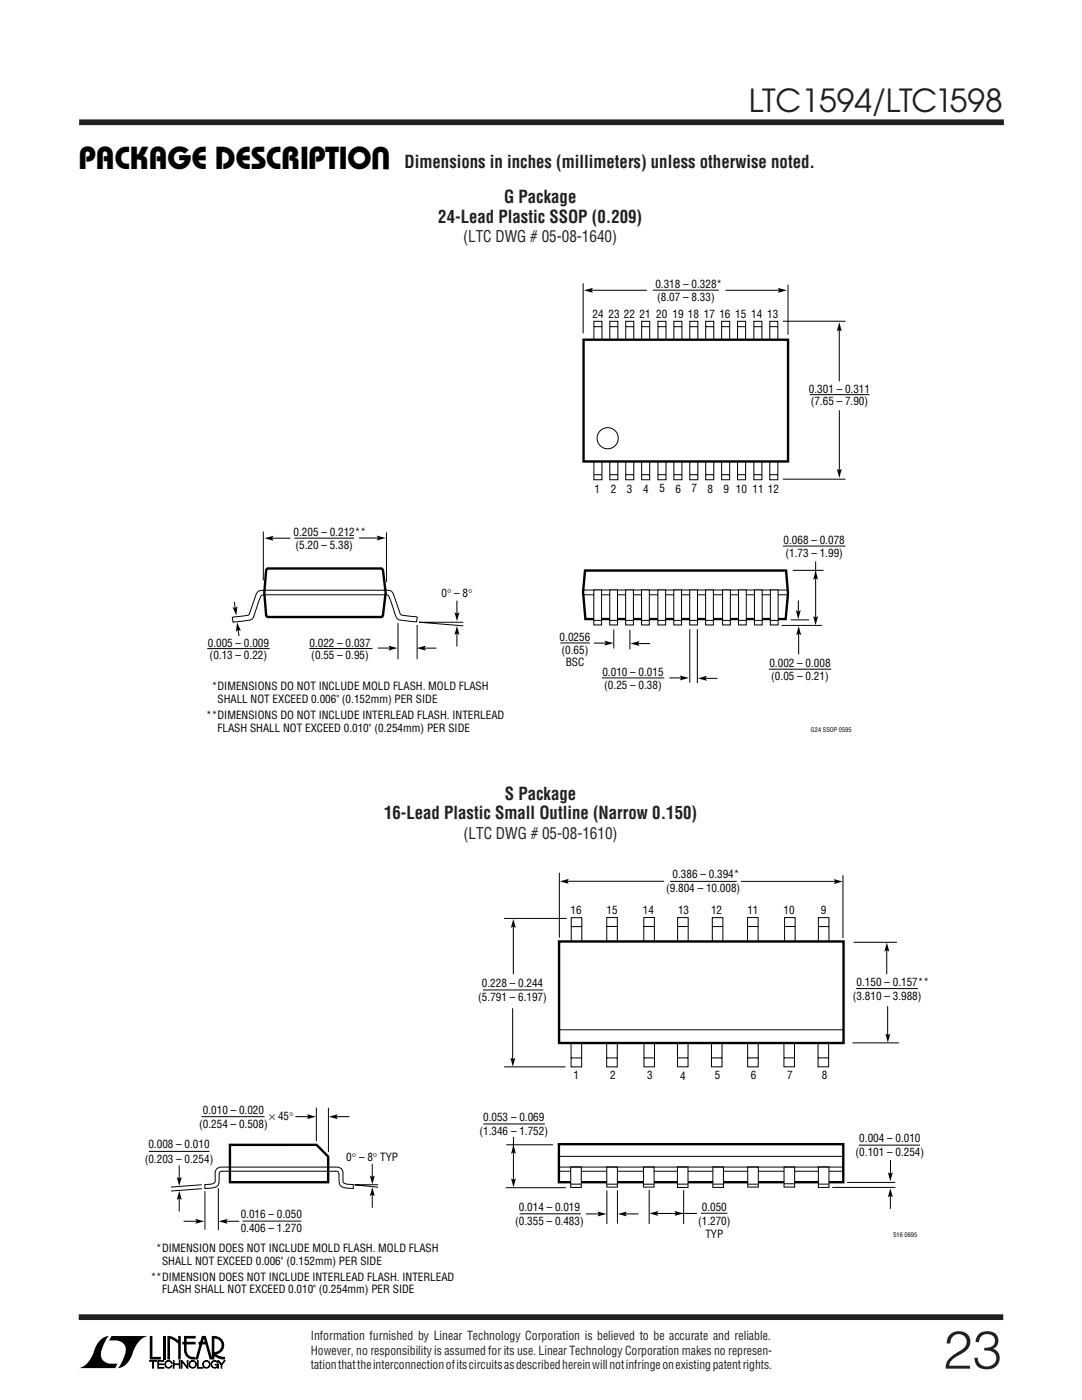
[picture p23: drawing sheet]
<svg xmlns="http://www.w3.org/2000/svg" width="216mm" height="279mm" viewBox="0 0 216 279" stroke-linecap="round" stroke-linejoin="round" font-family="sans-serif">
<defs><g id="words">
<text font-size="10.6" fill="#231f20" x="188.2" y="273.1">23</text>
<g font-size="6.4">
<text x="77.9" y="29.3" transform="rotate(-180 77.9 29.3)">U</text>
<text x="15.7" y="33.8">PACKAGE DESCRIPTION</text>
</g>
<text font-size="6.3" fill="#231f20" x="149.4" y="22.4">LTC1594/LTC1598</text>
<g font-size="3.5" fill="#231f20">
<text x="80.7" y="33.5">Dimensions in inches (millimeters) unless otherwise noted.</text>
<text x="100.6" y="40.6">G Package</text>
<text x="87.5" y="44.5">24-Lead Plastic SSOP (0.209)</text>
<text x="100.8" y="159.7">S Package</text>
<text x="76.6" y="163.5">16-Lead Plastic Small Outline (Narrow 0.150)</text>
</g>
<g font-size="3.2" fill="#231f20">
<text x="92.4" y="48.4">(LTC DWG # 05-08-1640)</text>
<text x="92.5" y="167.4">(LTC DWG # 05-08-1610)</text>
</g>
<g font-size="2.5" fill="#231f20">
<text x="62" y="267.5">Information furnished by Linear Technology Corporation is believed to be accurate and reliable.</text>
<text x="62" y="270.3">However, no responsibility is assumed for its use. Linear Technology Corporation makes no represen-</text>
<text x="62" y="273.1">tation that the interconnection of its circuits as described herein will not infringe on existing patent rights.</text>
</g>
<g font-size="2.2">
<text x="130.8" y="57.5">0.318 – 0.328*</text>
<text x="118.2" y="63.4">24</text>
<text x="121.4" y="63.4">23</text>
<text x="124.5" y="63.4">22</text>
<text x="127.6" y="63.4">21</text>
<text x="130.9" y="63.4">20</text>
<text x="131.1" y="60.1">(8.07 – 8.33)</text>
<text x="134.2" y="63.4">19</text>
<text x="137.3" y="63.4">18 17 16 15 14</text>
<text x="153.1" y="63.4">13</text>
<text x="161.4" y="78.4">0.301 – 0.311</text>
<text x="161.8" y="80.9">(7.65 – 7.90)</text>
<text x="118.6" y="98.3">1</text>
<text x="121.9" y="98.3">2</text>
<text x="125.1" y="98.3">3</text>
<text x="128.3" y="98.3">4</text>
<text x="131.6" y="98.2">5</text>
<text x="134.8" y="98.3">6</text>
<text x="138" y="98.3">7</text>
<text x="141.2" y="98.3">8</text>
<text x="144.4" y="98.3">9 10 11 12</text>
<text x="58.6" y="107">0.205 – 0.212**</text>
<text x="58.9" y="109.6">(5.20 – 5.38)</text>
<text x="156.3" y="108.6">0.068 – 0.078</text>
<text x="156.7" y="111.1">(1.73 – 1.99)</text>
<text x="88.1" y="119.2">0° – 8°</text>
<text x="41.5" y="129.1">0.005 – 0.009</text>
<text x="41.8" y="131.6">(0.13 – 0.22)</text>
<text x="61.7" y="129">0.022 – 0.037</text>
<text x="62.1" y="131.6">(0.55 – 0.95)</text>
<text x="111.7" y="127.9">0.0256</text>
<text x="112" y="130.5">(0.65)</text>
<text x="42.3" y="137.7">*DIMENSIONS DO NOT INCLUDE MOLD FLASH. MOLD FLASH</text>
<text x="112.9" y="133">BSC</text>
<text x="120.2" y="134.9">0.010 – 0.015</text>
<text x="120.6" y="137.5">(0.25 – 0.38)</text>
<text x="153.5" y="133.2">0.002 – 0.008</text>
<text x="153.9" y="135.7">(0.05 – 0.21)</text>
<text x="41.1" y="143.4">**DIMENSIONS DO NOT INCLUDE INTERLEAD FLASH. INTERLEAD</text>
<text x="43.4" y="140.3">SHALL NOT EXCEED 0.006&quot; (0.152mm) PER SIDE</text>
<text x="43.4" y="146">FLASH SHALL NOT EXCEED 0.010&quot; (0.254mm) PER SIDE</text>
<text x="132.9" y="178.1">(9.804 – 10.008)</text>
<text x="134.2" y="175.2">0.386 – 0.394*</text>
<text x="113.8" y="182.5">16</text>
<text x="121" y="182.5">15</text>
<text x="128.3" y="182.5">14</text>
<text x="135.3" y="182.4">13</text>
<text x="141.9" y="182.5">12</text>
<text x="149.1" y="182.5">11</text>
<text x="156.4" y="182.5">10</text>
<text x="163.8" y="182.5">9</text>
<text x="96.2" y="196.9">0.228 – 0.244</text>
<text x="170.9" y="196.7">0.150 – 0.157**</text>
<text x="95.4" y="199.8">(5.791 – 6.197)</text>
<text x="170.2" y="199.6">(3.810 – 3.988)</text>
<text x="114.5" y="215.4">1</text>
<text x="121.8" y="215.4">2</text>
<text x="129.1" y="215.4">3</text>
<text x="135.8" y="215.4">4</text>
<text x="142.7" y="215.3">5</text>
<text x="149.9" y="215.4">6</text>
<text x="157.1" y="215.3">7</text>
<text x="164" y="215.4">8</text>
<text x="39.7" y="225.1">(0.254 – 0.508)</text>
<text x="40.5" y="222.2">0.010 – 0.020</text>
<text x="53.7" y="223.5">× 45°</text>
<text x="95.7" y="226.5">(1.346 – 1.752)</text>
<text x="96.4" y="223.7">0.053 – 0.069</text>
<text x="171.5" y="227.9">0.004 – 0.010</text>
<text x="28.9" y="232">(0.203 – 0.254)</text>
<text x="29.6" y="229.2">0.008 – 0.010</text>
<text x="69.1" y="231.8">0° – 8° TYP</text>
<text x="170.7" y="230.8">(0.101 – 0.254)</text>
<text x="48" y="243">0.016 – 0.050</text>
<text x="48" y="245.9">0.406 – 1.270</text>
<text x="102.8" y="244.6">(0.355 – 0.483)</text>
<text x="103.5" y="241.7">0.014 – 0.019</text>
<text x="139.3" y="244.4">(1.270)</text>
<text x="140" y="241.6">0.050</text>
<text x="31.2" y="249.8">*DIMENSION DOES NOT INCLUDE MOLD FLASH. MOLD FLASH</text>
<text x="140.7" y="247">TYP</text>
<text x="30.1" y="255.6">**DIMENSION DOES NOT INCLUDE INTERLEAD FLASH. INTERLEAD</text>
<text x="32.3" y="252.4">SHALL NOT EXCEED 0.006&quot; (0.152mm) PER SIDE</text>
<text x="32.3" y="258.1">FLASH SHALL NOT EXCEED 0.010&quot; (0.254mm) PER SIDE</text>
</g>
<g font-size="1.3">
<text x="161.8" y="146">G24 SSOP 0595</text>
<text x="178.2" y="247">S16 0695</text>
</g>
</g></defs>
<path d="M15.8 24.4h184.5M15.7 262.9h184.5" fill="none" stroke="#231f20" stroke-width="1.1" stroke-linecap="butt"/>
<path d="M19.8 267.7a2.67 2.67 0 0 1 2-1.1 5.3 5.3 0 0 0-1.6 4.3 2.68 2.68 0 0 0 3.3 1.3l-.5 .8h-7.3a5.1 5.1 0 0 0 3.2-3.9zM22.3 266.6h7.2a5.1 5.1 0 0 0-3.2 4 3.4 3.4 0 0 1-2.8 2.4 5.3 5.3 0 0 0 1.5-4.2 2.68 2.68 0 0 0-3.2-1.3zM29.9 266.6h.5v4.2h1.7v.5h-2.2zM32.5 266.6h.5v4.7h-.5zM33.4 266.6l1.1 .2 1.1 .7v-.9h.5v4.7h-.5v-3.2l-1-.6-.7-.3v4.1h-.5zM36.7 266.6h2.3v.5h-1.8v.7h1.8v.5h-1.8v1.2a1.37 1.37 0 0 0 1.8 1.3v.5l1.3-4.7h.8l1.2 4.3v-4.3a1.91 1.91 0 0 1 2.4 1.4 1.91 1.91 0 0 1-1.5 2.3l.7 .4 1 .1v.5h-.4a3.5 3.5 0 0 1-1.9-.8v-.6a1.39 1.39 0 0 0 1.6-1.3 1.39 1.39 0 0 0-1.4-1.5v4.2h-1l-.8-3h-1.4v-.5h1.3l-.2-.7-1.2 4.2a2.13 2.13 0 0 1-2.7-1.3l-.1-1.7h-.3v-.5h.3z" fill="#000"/>
<path d="M29.9 271.5h1.3v.2h-.6v1.4h-.1v-1.4h-.6zM31.5 271.5h1.2v.2h-1.1v.5h1v.1h-1v.6h1.1v.2h-1.2zM33.1 271.8a.74 .74 0 0 1 1.2 .3h-.1a.61 .61 0 0 0-.9-.3 .61 .61 0 0 0 0 1 .61 .61 0 0 0 .9-.3h.1a.75 .75 0 0 1-1.1 .4 .75 .75 0 0 1-.1-1.1zM34.6 271.5h.1v.7h1.1v-.7h.1v1.6h-.1v-.8h-1.1v.8h-.1zM36.2 271.5h.1l1.1 1.3v-1.3h.1v1.6h-.1l-1.1-1.4v1.4h-.1zM37.9 271.8a.75 .75 0 0 1 1.2 .1 .75 .75 0 0 1-.4 1.1 .75 .75 0 0 1-1-.7h.1a.61 .61 0 0 0 .9 .5 .61 .61 0 0 0 .2-1 .61 .61 0 0 0-1 .2l-.1 .3h-.1zM39.4 271.5h.1v1.4h1v.2h-1.1zM40.6 271.8a.75 .75 0 0 1 1.2 .1 .75 .75 0 0 1-.4 1.1 .75 .75 0 0 1-1-.7h.2a.61 .61 0 0 0 .8 .5 .61 .61 0 0 0 .2-1 .61 .61 0 0 0-1 .2v.3h-.2zM42.3 271.8a.75 .75 0 0 1 1.2 .2h-.1a.61 .61 0 0 0-1-.2 .61 .61 0 0 0 .1 1 .61 .61 0 0 0 .9-.4h-.5v-.1h.7v.7h-.1v-.3a.76 .76 0 0 1-1.1 .2 .76 .76 0 0 1-.1-1.1zM43.5 271.5h.1l.6 .8 .5-.8h.2l-.6 .9v.7h-.2v-.7z" fill="#000" stroke="#000" stroke-width=".2"/>
<path d="M48.4 243.7h11.7" fill="none" stroke="#000" stroke-width=".2"/>
<path d="M45.9 228.5h17.3l2.3 2.3v5.1h-19.6z" fill="#fff" stroke="#000" stroke-width=".48"/>
<path d="M29.7 229.8h12.1M40.2 222.9h12.6M40.2 236.4l-6.1 .5M40.3 237.2l-6.2 .5M40.9 237.7v7.7M43.6 237.1v8.4M44.3 233.7h22.7M45.8 232.9h21.3a1.21 1.21 0 0 1 1.3 1.1v1.6a.86 .86 0 0 0 1.1 .8h1v.8l-1.1-.1a1.49 1.49 0 0 1-1.7-1.3l-.1-1.7-.2-.3-.4-.1M45.9 232.9h-1.6a1.21 1.21 0 0 0-1.4 1.1v1.6a.86 .86 0 0 1-1.1 .7l-.9 .1v.8l1.1-.1a1.49 1.49 0 0 0 1.7-1.3l.1-1.7 .1-.3 .5-.1M63.1 221.1v6.7M65.5 221.1v8.8M75.5 236.4h-4.8l4.7 .5" fill="none" stroke="#000" stroke-width=".2"/>
<path d="M111.6 205.5h56.7z" fill="#fff" stroke="#000" stroke-width=".2"/>
<path d="M111.5 187.9h56.8v20.3h-56.8zM111.5 228.3h56.8v7.6h-56.8z" fill="none" stroke="#000" stroke-width=".48"/>
<g fill="none" stroke="#000" stroke-width=".2">
<path d="M111.6 174.2v12.9M112.7 175.9h19.8M133.7 175.9h13.3M147.9 175.9h19M168.2 174.7v12.5M96.4 197.6h12M100.6 183.3h12.5M102.4 184.6v9.8M114 184.9h2.1M114 183.1h2.1v4.8h-2.1zM121.1 184.9h2.1M121.1 183.1h2.1v4.8h-2.1z"/>
<path d="M128.4 184.9h2.2M128.5 183.1h2.1v4.8h-2.1zM135.2 184.9h2.1M135.2 183.1h2.1v4.8h-2.1zM142.1 184.9h2.1M142.1 183.1h2.1v4.8h-2.1zM149.1 184.9h2.2M149.2 183.1h2.1v4.8h-2.1zM156.5 184.9h2.2M156.6 183.1h2.1v4.8h-2.1zM163.3 184.9h2.1M163.3 183.1h2.1v4.8h-2.1z"/>
<path d="M170.3 188.1h8.7M170.8 197.3h12.4M176.9 189.4v5M100.6 212.9h12.2M102.3 201.2v10.3M114 208.2h2.1v4.7h-2.1zM114 211.1h2M121.1 208.2h2.1v4.7h-2.1zM121.1 211.1h2M128.5 208.2h2.1v4.7h-2.1zM128.5 211.1h2.1M135.2 208.2h2.1v4.7h-2.1z"/>
<path d="M135.2 211.1h2.1M142 208.2h2.1v4.7h-2.1zM142 211.1h2.1M149.2 208.2h2.1v4.7h-2.1zM149.2 211.1h2.1M156.4 208.2h2.1v4.7h-2.1zM156.4 211.1h2.1M163.2 208.2h2.1v4.7h-2.1zM163.2 211.1h2.1M170.1 208.1h9.3M177.1 200.8v5.8M96.4 224.3h12.3"/>
<path d="M101 228.5h9.3M102.4 226.9v8.9M111.6 233.7h56.6M121.1 237.6v6.7M123.2 237.6v6.6M129.5 237.5v6.8M136.4 237.5v6.8M169 236h9.6M171.4 228.5h12.2M177.7 231.5v3M103.7 242.2h12.2M139.8 242.1h5.3"/>
</g>
<path d="M113.9 232.9h2.1v4.1h-2.1z" fill="#fff" stroke="#000" stroke-width=".2"/>
<path d="M111.6 230.8h56.6M113.9 236.3h2.1" fill="none" stroke="#000" stroke-width=".2"/>
<path d="M135.2 232.9h2.1v4.1h-2.1z" fill="#fff" stroke="#000" stroke-width=".2"/>
<path d="M135.2 236.3h2.1" fill="none" stroke="#000" stroke-width=".2"/>
<path d="M128.4 232.9h2.1v4h-2.1z" fill="#fff" stroke="#000" stroke-width=".2"/>
<path d="M128.4 236.3h2.1" fill="none" stroke="#000" stroke-width=".2"/>
<path d="M121.1 232.9h2.1v4h-2.1z" fill="#fff" stroke="#000" stroke-width=".2"/>
<path d="M121.1 236.3h2.1M131 242.2h8.1" fill="none" stroke="#000" stroke-width=".2"/>
<path d="M142.2 232.9h2.2v4.1h-2.2z" fill="#fff" stroke="#000" stroke-width=".2"/>
<path d="M142.3 236.3h2" fill="none" stroke="#000" stroke-width=".2"/>
<path d="M163.3 232.9h2.1v4.1h-2.1z" fill="#fff" stroke="#000" stroke-width=".2"/>
<path d="M163.3 236.3h2.1" fill="none" stroke="#000" stroke-width=".2"/>
<path d="M156.4 232.9h2.2v4h-2.2z" fill="#fff" stroke="#000" stroke-width=".2"/>
<path d="M156.5 236.2h2" fill="none" stroke="#000" stroke-width=".2"/>
<path d="M149.2 232.9h2.1v4h-2.1z" fill="#fff" stroke="#000" stroke-width=".2"/>
<g fill="none" stroke="#000" stroke-width=".2">
<path d="M118.5 64.1h1.6v31.6h-1.6zM118.6 65.2h1.5M121.7 64.1h1.6v31.6h-1.6zM121.7 65.2h1.6M124.9 64.1h1.6v31.6h-1.6zM124.9 65.2h1.6M128 64.1h1.6v31.6h-1.6zM128.1 65.2h1.5M131.3 64.1h1.6v31.6h-1.6zM131.3 65.2h1.6M134.5 64.1h1.6v31.6h-1.6zM134.5 65.2h1.6"/>
<path d="M137.6 64.1h1.6v31.6h-1.6zM137.7 65.2h1.5M140.8 64.1h1.6v31.6h-1.6zM140.9 65.2h1.5M144 64.1h1.6v31.6h-1.6zM144.1 65.2h1.5M147.2 64.1h1.6v31.6h-1.6zM147.2 65.2h1.6M150.4 64.1h1.6v31.6h-1.6zM150.5 65.2h1.5M153.6 64.1h1.6v31.6h-1.6zM153.7 65.2h1.5"/>
<path d="M118.6 94.7h1.5M121.7 94.7h1.6M124.9 94.7h1.6M128.1 94.7h1.5M131.3 94.7h1.6M134.5 94.7h1.6M137.7 94.7h1.5M140.9 94.7h1.5M144.1 94.7h1.5M147.2 94.7h1.6M150.5 94.7h1.5M153.7 94.7h1.5"/>
<path d="M52.5 106.1v9.7M52.9 117.8h23.8M53 118.7h23.7M54.3 107.4h3.6M58.7 107.4h11.9M71.6 107.4h3.8M76.5 117.8a1.67 1.67 0 0 1 2 .8l1.3 3.9a3.2 3.2 0 0 0 2 .5l1.4 .1M76.6 118.7a.94 .94 0 0 1 1.2 .8l1 3a1.47 1.47 0 0 0 1.8 1.3l2.5 .3M77.1 106.2v10M41.3 129.4h12.5M61.7 129.4h12.6M75.4 129.3h2.4"/>
<path d="M79.4 124.3v7.3M83.2 124.7v6.9M83.3 123.1l-.2 1.1M84.7 129.3h2.4M92.4 124.2h-8.8l8.8 .7M35.8 232.6v2.8M35.8 238.9v2.9M58.9 222.9h2.9M66.9 222.9h2.8M74.3 232.3v2.8M74.3 238.2v2.8M100.9 237h12"/>
<path d="M111.6 232.9h56.6M149.2 236.3h2.1M166.1 237h12.6M177.7 238.4v2.9M36.6 243.7h2.9M44.9 243.7h2.8M116.9 242.3h2.9M124.5 242.3h2.9"/>
</g>
<g fill="#000">
<path d="M52.8 107.4l1.8-.5-.3 .5 .3 .5zM75.2 106.9l1.7 .5-1.7 .5 .2-.5zM77.5 128.9l1.8 .5-1.8 .4 .3-.5zM83.2 129.3l1.8-.4-.3 .4 .3 .5zM111.7 175.9l1.8-.5-.3 .5 .3 .5zM166.4 175.4l1.7 .5-1.7 .5 .3-.5zM102.4 183.4l.5 1.8-.5-.3-.5 .3zM177 188.1l.4 1.8-.4-.3-.5 .3zM101.8 211.1l.5 .3 .5-.3-.5 1.8zM176.7 206.3l.5 .3 .4-.3-.4 1.8zM35.3 234.9l.5 .3 .5-.3-.5 1.8zM35.8 237.7l.5 1.8-.5-.3-.5 .3z"/>
<path d="M61.3 222.4l1.8 .5-1.8 .5 .3-.5zM65.6 222.9l1.8-.5-.3 .5 .3 .5zM73.8 234.6l.5 .3 .5-.3-.5 1.8zM74.3 236.9l.5 1.8-.5-.3-.5 .3zM102 235.2l.5 .3 .4-.3-.4 1.8zM102.5 228.5l.4 1.8-.4-.3-.5 .3zM177.2 234l.5 .2 .4-.2-.4 1.7zM177.7 237.2l.4 1.7-.4-.3-.5 .3zM39 243.2l1.8 .5-1.8 .5 .3-.5zM43.6 243.7l1.8-.5-.3 .5 .3 .5zM119.2 241.8l1.8 .5-1.8 .5 .3-.5zM123.3 242.3l1.8-.5-.3 .5 .3 .5z"/>
<path d="M129.6 242.2l1.8-.5-.3 .5 .3 .5zM134.6 241.7l1.8 .5-1.8 .5 .3-.5z"/>
</g>
<path d="M53.3 113.5h22.7l.4 .2a17.4 17.4 0 0 1-.2 9.4h-22.7l-.4-.2a25.9 25.9 0 0 1 0-9.2z" fill="none" stroke="#000" stroke-width=".48"/>
<path d="M116.4 67.8h40.8v24.3h-40.8z" fill="#fff" stroke="#000" stroke-width=".48"/>
<g fill="none" stroke="#000" stroke-width=".2">
<path d="M116.4 56.5v10M118 57.9h11.1M130.3 57.9h13.1M144.8 57.9h11.2M157.2 56.8v10M156.2 64.1h12.5M161.6 78.8h11.9M167.5 65.8v10.3M156.2 95.6h12.5M167.5 81.9v12M116.5 117.8h40.6M116.5 118.7h40.6"/>
<path d="M156.2 109h12.5M158.2 113.8h6.1M159.3 119.8v2.3M162.8 112.1v11.2M111.8 128.3h5.9M118.5 128.3h2.4M120.1 135.3h12.5M122.5 125.6v3.8M125.7 125.7v3.9M127.3 128.4h2.4M133.5 135.3h2.4M137.6 125.6v10.7"/>
<path d="M139.1 125.6v10.7M140.8 135.4h2.4M153.4 133.6h12.5M156 124.8h8M157.8 123.7h3.7M159.4 126.5v4.1"/>
<circle cx="121.3" cy="87.5" r="2.11"/>
</g>
<path d="M116.5 57.9l1.8-.5-.3 .5 .3 .5zM155.2 57.4l1.8 .5-1.8 .5 .3-.5zM167.5 64.3l.5 1.8-.5-.3-.5 .3zM167 93.6l.5 .3 .5-.3-.5 1.8zM162.7 113.9l.5 1.8-.5-.3-.4 .3zM120.6 127.9l1.8 .5-1.8 .4 .3-.4zM125.8 128.4l1.8-.5-.3 .5 .3 .5zM135.6 134.8l1.8 .5-1.8 .5 .3-.5zM139.3 135.4l1.8-.5-.3 .5 .3 .5zM158.8 121.8l.5 .3 .5-.3-.5 1.8zM159.4 125l.5 1.8-.5-.3-.5 .3zM162.3 123l.4 .2 .5-.2-.4 1.7z" fill="#000"/>
<path d="M116.7 113.9h40.2l.3 4.5-.4 5.1h-40l-.5-5.4z" fill="none" stroke="#000" stroke-width=".48"/>
<path d="M118.5 117.7h1.5v7h-1.5z" fill="#fff" stroke="#000" stroke-width=".2"/>
<path d="M118.5 123.8h1.5" fill="none" stroke="#000" stroke-width=".2"/>
<path d="M121.7 117.7h1.5v7h-1.5z" fill="#fff" stroke="#000" stroke-width=".2"/>
<path d="M121.7 123.8h1.5" fill="none" stroke="#000" stroke-width=".2"/>
<path d="M124.8 117.7h1.6v7h-1.6z" fill="#fff" stroke="#000" stroke-width=".2"/>
<path d="M124.8 123.8h1.6" fill="none" stroke="#000" stroke-width=".2"/>
<path d="M128 117.7h1.6v7h-1.6z" fill="#fff" stroke="#000" stroke-width=".2"/>
<path d="M128 123.8h1.6" fill="none" stroke="#000" stroke-width=".2"/>
<path d="M131.3 117.7h1.5v7h-1.5z" fill="#fff" stroke="#000" stroke-width=".2"/>
<path d="M131.3 123.8h1.5" fill="none" stroke="#000" stroke-width=".2"/>
<path d="M134.4 117.7h1.6v7h-1.6z" fill="#fff" stroke="#000" stroke-width=".2"/>
<path d="M134.4 123.8h1.6" fill="none" stroke="#000" stroke-width=".2"/>
<path d="M137.6 117.7h1.6v7h-1.6z" fill="#fff" stroke="#000" stroke-width=".2"/>
<path d="M137.6 123.8h1.6" fill="none" stroke="#000" stroke-width=".2"/>
<path d="M140.8 117.7h1.5v7h-1.5z" fill="#fff" stroke="#000" stroke-width=".2"/>
<path d="M140.8 123.8h1.5" fill="none" stroke="#000" stroke-width=".2"/>
<path d="M144.2 117.7h1.5v7h-1.5z" fill="#fff" stroke="#000" stroke-width=".2"/>
<path d="M144.2 123.8h1.5" fill="none" stroke="#000" stroke-width=".2"/>
<path d="M147.4 117.7h1.5v7h-1.5z" fill="#fff" stroke="#000" stroke-width=".2"/>
<path d="M147.4 123.8h1.5" fill="none" stroke="#000" stroke-width=".2"/>
<path d="M150.5 117.7h1.6v7h-1.6z" fill="#fff" stroke="#000" stroke-width=".2"/>
<path d="M150.5 123.8h1.6" fill="none" stroke="#000" stroke-width=".2"/>
<path d="M153.7 117.7h1.6v7h-1.6z" fill="#fff" stroke="#000" stroke-width=".2"/>
<path d="M53 118.7a.94 .94 0 0 0-1.2 .9l-1 2.9a1.47 1.47 0 0 1-1.8 1.4l-2.5 .2M53.1 117.8a1.67 1.67 0 0 0-2 .8l-1.3 3.9a3.2 3.2 0 0 1-2 .5l-1.4 .2M91.2 119.9v2.8M46.3 123.1l.2 1.1M46.8 120.1l.2 1.5M47.5 125.5l.2 1.5M91.2 126.2v2.8M153.7 123.8h1.6" fill="none" stroke="#000" stroke-width=".2"/>
<path d="M46.4 121.2l.5 .2 .5-.4-.2 1.8zM47.3 124.2l.8 1.7-.6-.2-.4 .3zM90.7 122.2l.5 .3 .5-.3-.5 1.8zM91.2 124.9l.5 1.8-.5-.3-.5 .3z" fill="#000"/>
<use href="#words"/>
</svg>
